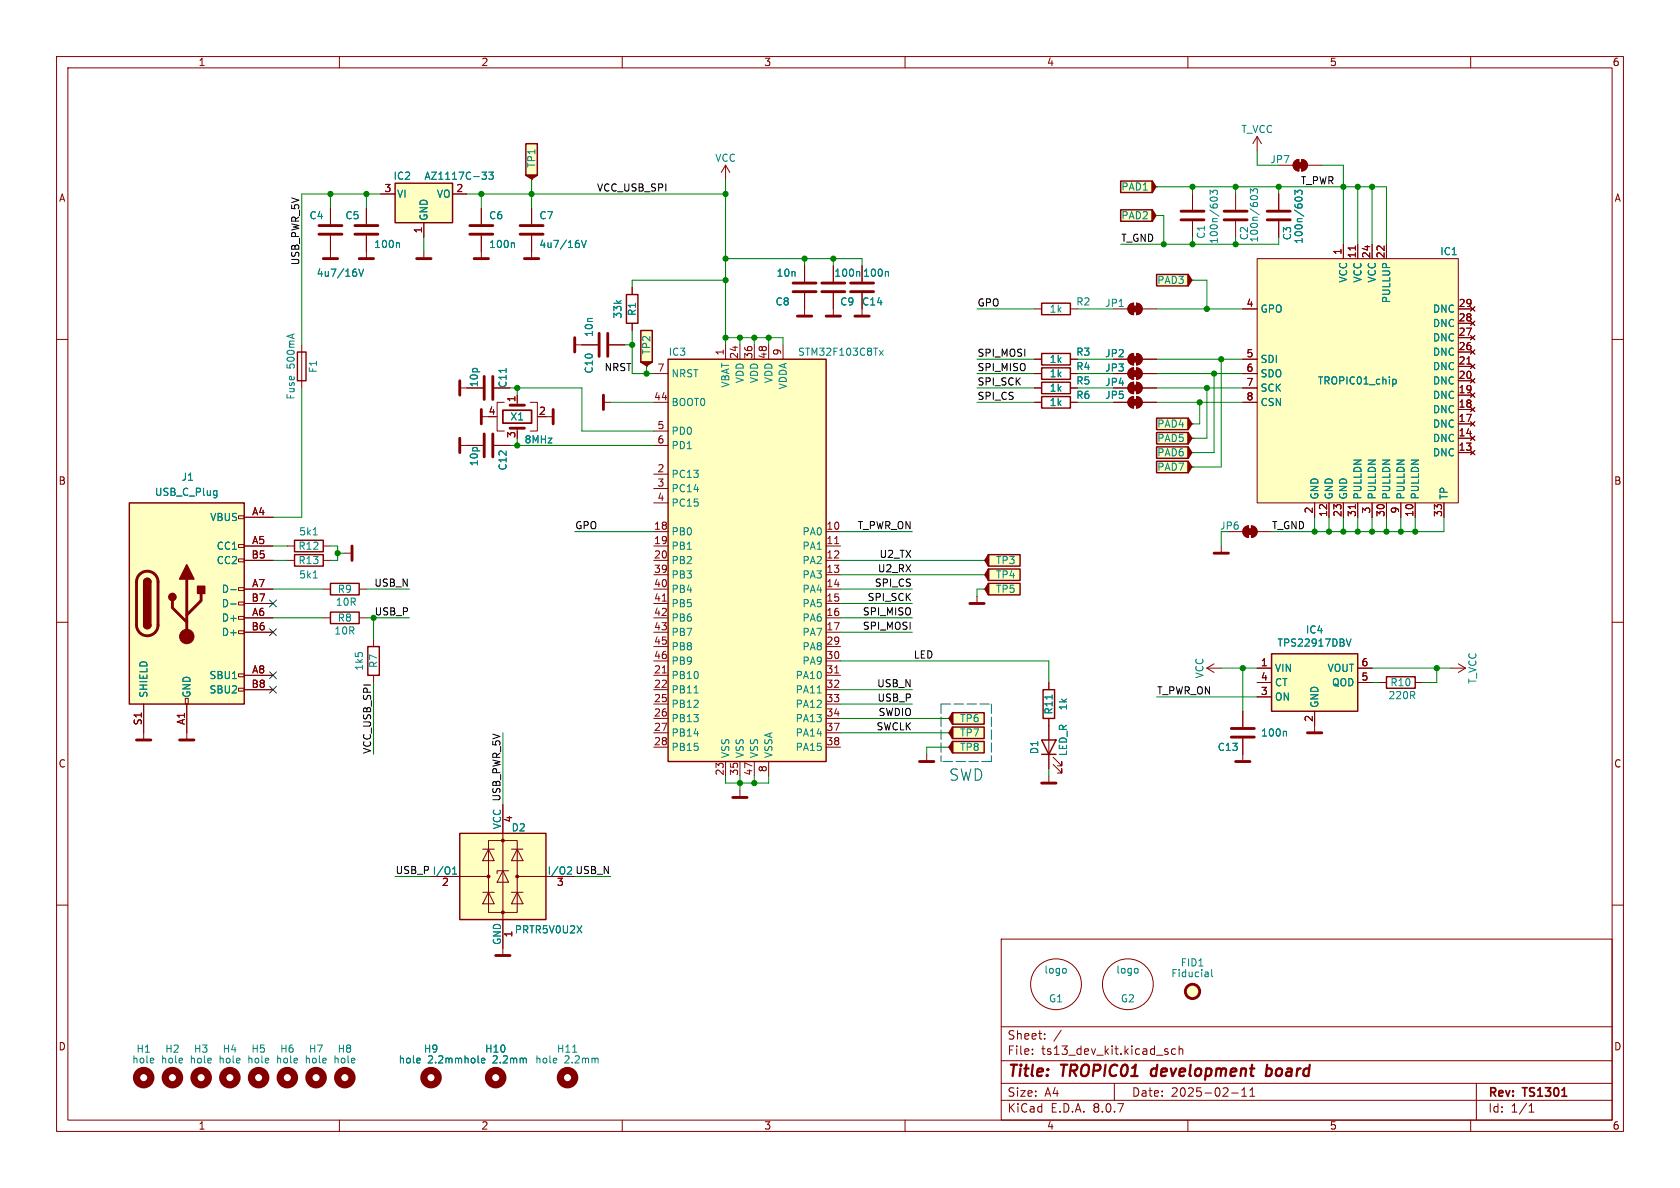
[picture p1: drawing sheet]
<svg xmlns="http://www.w3.org/2000/svg" width="297mm" height="210mm" viewBox="0 0 297 210" stroke-linecap="round" stroke-linejoin="round" font-family="sans-serif">
<defs><g id="words">
<text font-size="2.8" fill="#0000c2" x="167.6" y="138.2">SWD</text>
<g font-size="2.8" fill="#840000">
<text x="178" y="190.9">Title:</text>
<text x="187.7" y="190.9">TROPIC01</text>
<text x="204.4" y="190.9">development</text>
<text x="225.4" y="190.9">board</text>
</g>
<g font-size="2.1" fill="#840000">
<text x="178" y="184">Sheet:</text>
<text x="178" y="186.7">File:</text>
<text x="184.1" y="186.7">ts13_dev_kit.kicad_sch</text>
<text x="178" y="196.9">KiCad</text>
<text x="178" y="194.1">Size:</text>
<text x="184.7" y="194.1">A4</text>
<text x="185.7" y="196.9">E.D.A.</text>
<text x="193.3" y="196.9">8.0.7</text>
<text x="200" y="194.1">Date:</text>
<text x="207" y="194.1">2025-02-11</text>
<text x="263" y="194.3">Rev:</text>
<text x="263" y="196.9">Id:</text>
<text x="267.1" y="196.9">1/1</text>
<text x="269.4" y="194.3">TS1301</text>
</g>
<g font-size="1.8" fill="#840000">
<text x="35" y="11.9">1</text>
<text x="85" y="11.9">2</text>
<text x="135" y="11.9">3</text>
<text x="185" y="11.9">4</text>
<text x="235" y="11.9">5</text>
<text x="285" y="11.9">6</text>
<text x="10.3" y="35.9">A</text>
<text x="67.9" y="34">3</text>
<text x="80.6" y="34">2</text>
<text x="285.3" y="35.9">A</text>
<text x="74.7" y="41.3" transform="rotate(-90 74.7 41.3)">1</text>
<text x="237.2" y="45.2" transform="rotate(-90 237.2 45.2)">1</text>
<text x="239.8" y="45.8" transform="rotate(-90 239.8 45.8)">11</text>
<text x="242.3" y="45.8" transform="rotate(-90 242.3 45.8)">24</text>
<text x="244.9" y="45.8" transform="rotate(-90 244.9 45.8)">22</text>
<text x="220.3" y="54.4">4</text>
<text x="257.8" y="59.4">27</text>
<text x="257.8" y="56.9">28</text>
<text x="257.8" y="54.4">29</text>
<text x="116.1" y="65.8">7</text>
<text x="128" y="62.9" transform="rotate(-90 128 62.9)">1</text>
<text x="130.6" y="63.5" transform="rotate(-90 130.6 63.5)">24</text>
<text x="133.1" y="63.5" transform="rotate(-90 133.1 63.5)">36</text>
<text x="135.6" y="63.5" transform="rotate(-90 135.6 63.5)">48</text>
<text x="138.2" y="62.9" transform="rotate(-90 138.2 62.9)">9</text>
<text x="220.3" y="63.2">5</text>
<text x="220.3" y="65.8">6</text>
<text x="257.8" y="64.5">21</text>
<text x="257.8" y="62">26</text>
<text x="91.2" y="71.2" transform="rotate(-90 91.2 71.2)">1</text>
<text x="115.5" y="70.9">44</text>
<text x="220.3" y="68.3">7</text>
<text x="220.3" y="70.9">8</text>
<text x="257.8" y="69.6">19</text>
<text x="257.8" y="67.1">20</text>
<text x="86.3" y="73.4">4</text>
<text x="91.2" y="77.5" transform="rotate(-90 91.2 77.5)">3</text>
<text x="95.2" y="73.4">2</text>
<text x="116.1" y="75.9">5</text>
<text x="257.8" y="77.2">14</text>
<text x="257.8" y="74.7">17</text>
<text x="257.8" y="72.1">18</text>
<text x="116.1" y="83.6">2</text>
<text x="116.1" y="78.5">6</text>
<text x="257.8" y="79.8">13</text>
<text x="10.3" y="85.9">B</text>
<text x="116.1" y="86.1">3</text>
<text x="116.1" y="88.6">4</text>
<text x="285.3" y="85.9">B</text>
<text x="44.5" y="91.2">A4</text>
<text x="115.5" y="93.7">18</text>
<text x="146" y="93.7">10</text>
<text x="232.2" y="90.9" transform="rotate(-90 232.2 90.9)">2</text>
<text x="234.7" y="91.5" transform="rotate(-90 234.7 91.5)">12</text>
<text x="237.2" y="91.5" transform="rotate(-90 237.2 91.5)">23</text>
<text x="239.8" y="91.5" transform="rotate(-90 239.8 91.5)">31</text>
<text x="242.3" y="90.9" transform="rotate(-90 242.3 90.9)">3</text>
<text x="244.9" y="91.5" transform="rotate(-90 244.9 91.5)">30</text>
<text x="247.4" y="90.9" transform="rotate(-90 247.4 90.9)">9</text>
<text x="249.9" y="91.5" transform="rotate(-90 249.9 91.5)">10</text>
<text x="255" y="91.5" transform="rotate(-90 255 91.5)">33</text>
<text x="44.4" y="98.8">B5</text>
<text x="44.5" y="96.3">A5</text>
<text x="115.5" y="96.3">19</text>
<text x="115.5" y="98.8">20</text>
<text x="115.5" y="101.3">39</text>
<text x="146" y="96.3">11</text>
<text x="146" y="98.8">12</text>
<text x="146" y="101.3">13</text>
<text x="44.4" y="106.4">B7</text>
<text x="44.5" y="103.9">A7</text>
<text x="115.5" y="103.9">40</text>
<text x="115.5" y="106.4">41</text>
<text x="146" y="103.9">14</text>
<text x="146" y="106.4">15</text>
<text x="44.4" y="111.5">B6</text>
<text x="44.5" y="109">A6</text>
<text x="115.5" y="109">42</text>
<text x="115.5" y="111.5">43</text>
<text x="146" y="109">16</text>
<text x="146" y="111.5">17</text>
<text x="44.5" y="119.1">A8</text>
<text x="115.5" y="119.1">21</text>
<text x="115.5" y="114">45</text>
<text x="115.5" y="116.6">46</text>
<text x="146" y="114">29</text>
<text x="146" y="116.6">30</text>
<text x="146" y="119.1">31</text>
<text x="222.8" y="117.9">1</text>
<text x="240.6" y="117.9">6</text>
<text x="44.4" y="121.7">B8</text>
<text x="115.5" y="121.7">22</text>
<text x="115.5" y="124.2">25</text>
<text x="146" y="121.7">32</text>
<text x="146" y="124.2">33</text>
<text x="222.8" y="122.9">3</text>
<text x="222.8" y="120.4">4</text>
<text x="240.6" y="120.4">5</text>
<text x="25.1" y="128.3" transform="rotate(-90 25.1 128.3)">S1</text>
<text x="32.8" y="128.3" transform="rotate(-90 32.8 128.3)">A1</text>
<text x="115.5" y="126.7">26</text>
<text x="115.5" y="129.3">27</text>
<text x="115.5" y="131.8">28</text>
<text x="146" y="126.7">34</text>
<text x="146" y="129.3">37</text>
<text x="146" y="131.8">38</text>
<text x="232.2" y="127.7" transform="rotate(-90 232.2 127.7)">2</text>
<text x="10.3" y="135.9">C</text>
<text x="128" y="137.2" transform="rotate(-90 128 137.2)">23</text>
<text x="130.6" y="137.2" transform="rotate(-90 130.6 137.2)">35</text>
<text x="133.1" y="137.2" transform="rotate(-90 133.1 137.2)">47</text>
<text x="135.6" y="136.6" transform="rotate(-90 135.6 136.6)">8</text>
<text x="285.3" y="135.9">C</text>
<text x="90.9" y="145.5" transform="rotate(-90 90.9 145.5)">4</text>
<text x="78" y="156.9">2</text>
<text x="98.4" y="156.9">3</text>
<text x="90.9" y="165.8" transform="rotate(-90 90.9 165.8)">1</text>
<text x="10.3" y="185.9">D</text>
<text x="285.3" y="185.9">D</text>
<text x="35" y="199.9">1</text>
<text x="85" y="199.9">2</text>
<text x="135" y="199.9">3</text>
<text x="185" y="199.9">4</text>
<text x="235" y="199.9">5</text>
<text x="285" y="199.9">6</text>
</g>
<g font-size="1.8" fill="#008484">
<text x="219.4" y="23.7">T_VCC</text>
<text x="94.8" y="29.8" transform="rotate(-90 94.8 29.8)">TP1</text>
<text x="126.4" y="28.8">VCC</text>
<text x="224.5" y="29.1">JP7</text>
<text x="69.5" y="32">IC2</text>
<text x="70.1" y="35.2">VI</text>
<text x="74.9" y="32">AZ1117C-33</text>
<text x="77.1" y="35.2">VO</text>
<text x="198.1" y="33.9">PAD1</text>
<text x="54.6" y="39">C4</text>
<text x="61" y="39">C5</text>
<text x="75.8" y="39.1" transform="rotate(-90 75.8 39.1)">GND</text>
<text x="86.4" y="39">C6</text>
<text x="95.3" y="39">C7</text>
<text x="198.1" y="39">PAD2</text>
<text x="66" y="44">100n</text>
<text x="86.4" y="44">100n</text>
<text x="95.3" y="44">4u7/16V</text>
<text x="213.2" y="42.3" transform="rotate(-90 213.2 42.3)">C1</text>
<text x="215.5" y="43.2" transform="rotate(-90 215.5 43.2)">100n/603</text>
<text x="220.8" y="42.6" transform="rotate(-90 220.8 42.6)">C2</text>
<text x="222.6" y="43" transform="rotate(-90 222.6 43)">100n/603</text>
<text x="228.4" y="42.6" transform="rotate(-90 228.4 42.6)">C3</text>
<text x="230.5" y="43.2" transform="rotate(-90 230.5 43.2)">100n/603</text>
<text x="254.5" y="45.3">IC1</text>
<text x="55.9" y="49.1">4u7/16V</text>
<text x="137.2" y="49.1">10n</text>
<text x="147.4" y="49.1">100n</text>
<text x="152.5" y="49.1">100n</text>
<text x="204.5" y="50.4">PAD3</text>
<text x="238.4" y="50.1" transform="rotate(-90 238.4 50.1)">VCC</text>
<text x="240.9" y="50.1" transform="rotate(-90 240.9 50.1)">VCC</text>
<text x="243.4" y="50.1" transform="rotate(-90 243.4 50.1)">VCC</text>
<text x="246" y="53.7" transform="rotate(-90 246 53.7)">PULLUP</text>
<text x="105" y="59.7" transform="rotate(-90 105 59.7)">10n</text>
<text x="110.1" y="56.4" transform="rotate(-90 110.1 56.4)">33k</text>
<text x="112.6" y="56" transform="rotate(-90 112.6 56)">R1</text>
<text x="137" y="54.2">C8</text>
<text x="148.4" y="54.2">C9</text>
<text x="152.3" y="54.2">C14</text>
<text x="185.5" y="55.5">1k</text>
<text x="190.2" y="54.2">R2</text>
<text x="195.3" y="54.5">JP1</text>
<text x="222.8" y="55.5">GPO</text>
<text x="253.2" y="58">DNC</text>
<text x="253.2" y="55.5">DNC</text>
<text x="52.3" y="65.2" transform="rotate(-90 52.3 65.2)">500mA</text>
<text x="115.2" y="62.8" transform="rotate(-90 115.2 62.8)">TP2</text>
<text x="118.1" y="63.1">IC3</text>
<text x="141" y="63.1">STM32F103C8Tx</text>
<text x="185.5" y="64.4">1k</text>
<text x="190.2" y="63.1">R3</text>
<text x="190.2" y="65.6">R4</text>
<text x="195.3" y="63.3">JP2</text>
<text x="195.3" y="65.9">JP3</text>
<text x="222.8" y="64.4">SDI</text>
<text x="253.2" y="65.6">DNC</text>
<text x="253.2" y="63.1">DNC</text>
<text x="253.2" y="60.6">DNC</text>
<text x="52.3" y="70.7" transform="rotate(-90 52.3 70.7)">Fuse</text>
<text x="56.2" y="66" transform="rotate(-90 56.2 66)">F1</text>
<text x="84.7" y="68.6" transform="rotate(-90 84.7 68.6)">10p</text>
<text x="89.8" y="68.7" transform="rotate(-90 89.8 68.7)">C11</text>
<text x="105" y="66.1" transform="rotate(-90 105 66.1)">C10</text>
<text x="118.6" y="72">BOOT0</text>
<text x="118.6" y="66.9">NRST</text>
<text x="129.1" y="68.6" transform="rotate(-90 129.1 68.6)">VBAT</text>
<text x="131.7" y="67.8" transform="rotate(-90 131.7 67.8)">VDD</text>
<text x="134.2" y="67.8" transform="rotate(-90 134.2 67.8)">VDD</text>
<text x="136.8" y="67.8" transform="rotate(-90 136.8 67.8)">VDD</text>
<text x="139.3" y="68.9" transform="rotate(-90 139.3 68.9)">VDDA</text>
<text x="185.5" y="66.9">1k</text>
<text x="185.5" y="69.4">1k</text>
<text x="185.5" y="72">1k</text>
<text x="190.2" y="68.2">R5</text>
<text x="190.2" y="70.7">R6</text>
<text x="195.3" y="70.7">JP5</text>
<text x="195.3" y="68.4">JP4</text>
<text x="222.8" y="66.9">SDO</text>
<text x="222.8" y="69.4">SCK</text>
<text x="222.8" y="72">CSN</text>
<text x="232.9" y="68.2">TROPIC01_chip</text>
<text x="253.2" y="70.7">DNC</text>
<text x="253.2" y="68.2">DNC</text>
<text x="90.1" y="74.5">X1</text>
<text x="118.6" y="77.1">PD0</text>
<text x="204.5" y="75.8">PAD4</text>
<text x="253.2" y="75.8">DNC</text>
<text x="253.2" y="73.3">DNC</text>
<text x="84.7" y="82.5" transform="rotate(-90 84.7 82.5)">10p</text>
<text x="89.8" y="83.3" transform="rotate(-90 89.8 83.3)">C12</text>
<text x="92.6" y="78.6">8MHz</text>
<text x="118.6" y="79.6">PD1</text>
<text x="204.5" y="80.9">PAD6</text>
<text x="204.5" y="83.4">PAD7</text>
<text x="204.5" y="78.3">PAD5</text>
<text x="253.2" y="80.9">DNC</text>
<text x="253.2" y="78.3">DNC</text>
<text x="27.3" y="87.9">USB_C_Plug</text>
<text x="32" y="85.2">J1</text>
<text x="118.6" y="84.7">PC13</text>
<text x="118.6" y="87.2">PC14</text>
<text x="118.6" y="89.8">PC15</text>
<text x="233.3" y="88.4" transform="rotate(-90 233.3 88.4)">GND</text>
<text x="235.8" y="88.4" transform="rotate(-90 235.8 88.4)">GND</text>
<text x="238.4" y="88.4" transform="rotate(-90 238.4 88.4)">GND</text>
<text x="240.9" y="88.4" transform="rotate(-90 240.9 88.4)">PULLDN</text>
<text x="243.4" y="88.4" transform="rotate(-90 243.4 88.4)">PULLDN</text>
<text x="246" y="88.4" transform="rotate(-90 246 88.4)">PULLDN</text>
<text x="248.5" y="88.4" transform="rotate(-90 248.5 88.4)">PULLDN</text>
<text x="251.1" y="88.4" transform="rotate(-90 251.1 88.4)">PULLDN</text>
<text x="256.1" y="88.4" transform="rotate(-90 256.1 88.4)">TP</text>
<text x="37.1" y="92.3">VBUS</text>
<text x="52.8" y="94.8">5k1</text>
<text x="118.6" y="94.8">PB0</text>
<text x="141.8" y="94.8">PA0</text>
<text x="38.2" y="97.4">CC1</text>
<text x="38.2" y="99.9">CC2</text>
<text x="52.7" y="99.9">R13</text>
<text x="52.7" y="97.4">R12</text>
<text x="118.6" y="97.4">PB1</text>
<text x="118.6" y="99.9">PB2</text>
<text x="141.8" y="97.4">PA1</text>
<text x="141.8" y="99.9">PA2</text>
<text x="176" y="99.9">TP3</text>
<text x="39.1" y="105">D-</text>
<text x="39.1" y="107.5">D-</text>
<text x="52.8" y="102.5">5k1</text>
<text x="59.3" y="107.3">10R</text>
<text x="59.6" y="105">R9</text>
<text x="118.6" y="102.5">PB3</text>
<text x="118.6" y="105">PB4</text>
<text x="118.6" y="107.5">PB5</text>
<text x="141.8" y="102.5">PA3</text>
<text x="141.8" y="105">PA4</text>
<text x="141.8" y="107.5">PA5</text>
<text x="176" y="105">TP5</text>
<text x="176" y="102.5">TP4</text>
<text x="39.1" y="110.1">D+</text>
<text x="39.1" y="112.6">D+</text>
<text x="59" y="112.4">10R</text>
<text x="59.6" y="110.1">R8</text>
<text x="118.6" y="110.1">PB6</text>
<text x="118.6" y="112.6">PB7</text>
<text x="141.8" y="110.1">PA6</text>
<text x="141.8" y="112.6">PA7</text>
<text x="230.8" y="112.2">IC4</text>
<text x="64.4" y="118.7" transform="rotate(-90 64.4 118.7)">1k5</text>
<text x="66.9" y="118.2" transform="rotate(-90 66.9 118.2)">R7</text>
<text x="118.6" y="115.2">PB8</text>
<text x="118.6" y="117.7">PB9</text>
<text x="141.8" y="115.2">PA8</text>
<text x="141.8" y="117.7">PA9</text>
<text x="225.3" y="119">VIN</text>
<text x="225.7" y="114.5">TPS22917DBV</text>
<text x="234.6" y="119">VOUT</text>
<text x="26.3" y="123.4" transform="rotate(-90 26.3 123.4)">SHIELD</text>
<text x="33.9" y="123.4" transform="rotate(-90 33.9 123.4)">GND</text>
<text x="36.9" y="120.2">SBU1</text>
<text x="36.9" y="122.8">SBU2</text>
<text x="118.6" y="120.2">PB10</text>
<text x="118.6" y="122.8">PB11</text>
<text x="118.6" y="125.3">PB12</text>
<text x="140.6" y="120.2">PA10</text>
<text x="140.6" y="122.8">PA11</text>
<text x="140.6" y="125.3">PA12</text>
<text x="188.8" y="125.7" transform="rotate(-90 188.8 125.7)">1k</text>
<text x="213" y="120" transform="rotate(-90 213 120)">VCC</text>
<text x="225.3" y="124.1">ON</text>
<text x="225.3" y="121.5">CT</text>
<text x="233.3" y="125.2" transform="rotate(-90 233.3 125.2)">GND</text>
<text x="235.4" y="121.5">QOD</text>
<text x="245.4" y="123.8">220R</text>
<text x="245.7" y="121.5">R10</text>
<text x="261.2" y="121" transform="rotate(-90 261.2 121)">T_VCC</text>
<text x="118.6" y="127.9">PB13</text>
<text x="118.6" y="130.4">PB14</text>
<text x="140.6" y="127.9">PA13</text>
<text x="140.6" y="130.4">PA14</text>
<text x="169.6" y="130.4">TP7</text>
<text x="169.6" y="127.9">TP6</text>
<text x="186.3" y="126.4" transform="rotate(-90 186.3 126.4)">R11</text>
<text x="222.8" y="130.4">100n</text>
<text x="118.6" y="132.9">PB15</text>
<text x="129.1" y="134.1" transform="rotate(-90 129.1 134.1)">VSS</text>
<text x="131.7" y="134.1" transform="rotate(-90 131.7 134.1)">VSS</text>
<text x="134.2" y="134.1" transform="rotate(-90 134.2 134.1)">VSS</text>
<text x="136.8" y="134.1" transform="rotate(-90 136.8 134.1)">VSSA</text>
<text x="140.6" y="132.9">PA15</text>
<text x="169.6" y="132.9">TP8</text>
<text x="183.7" y="133.4" transform="rotate(-90 183.7 133.4)">D1</text>
<text x="188.8" y="133.8" transform="rotate(-90 188.8 133.8)">LED_R</text>
<text x="215.2" y="132.9">C13</text>
<text x="88.6" y="146.7" transform="rotate(-90 88.6 146.7)">VCC</text>
<text x="90.4" y="147.2">D2</text>
<text x="76.4" y="154.7">I/O1</text>
<text x="96.7" y="154.7">I/O2</text>
<text x="88.6" y="167.1" transform="rotate(-90 88.6 167.1)">GND</text>
<text x="90.9" y="165.2">PRTR5V0U2X</text>
<text x="184.5" y="172.3">logo</text>
<text x="197.2" y="172.3">logo</text>
<text x="207" y="172.9">Fiducial</text>
<text x="208.6" y="171">FID1</text>
<text x="185.3" y="177.4">G1</text>
<text x="198" y="177.4">G2</text>
<text x="23.3" y="188.2">hole</text>
<text x="24" y="186.3">H1</text>
<text x="28.4" y="188.2">hole</text>
<text x="29.1" y="186.3">H2</text>
<text x="33.4" y="188.2">hole</text>
<text x="34.2" y="186.3">H3</text>
<text x="38.5" y="188.2">hole</text>
<text x="39.3" y="186.3">H4</text>
<text x="43.6" y="188.2">hole</text>
<text x="44.3" y="186.3">H5</text>
<text x="48.7" y="188.2">hole</text>
<text x="49.4" y="186.3">H6</text>
<text x="53.8" y="188.2">hole</text>
<text x="54.5" y="186.3">H7</text>
<text x="58.8" y="188.2">hole</text>
<text x="59.6" y="186.3">H8</text>
<text x="70.4" y="188.2">hole</text>
<text x="74.8" y="186.3">H9</text>
<text x="75.6" y="188.2">2.2mm hole</text>
<text x="85.7" y="186.3">H10</text>
<text x="87" y="188.2">2.2mm</text>
<text x="94.5" y="188.2">hole</text>
<text x="98.4" y="186.3">H11</text>
<text x="99.7" y="188.2">2.2mm</text>
</g>
<g font-size="1.8">
<text x="105.4" y="33.9">VCC_USB_SPI</text>
<text x="229.9" y="32.7">T_PWR</text>
<text x="53" y="47" transform="rotate(-90 53 47)">USB_PWR_5V</text>
<text x="198.1" y="42.8">T_GND</text>
<text x="172.7" y="54.3">GPO</text>
<text x="106.8" y="65.7">NRST</text>
<text x="172.7" y="63.2">SPI_MOSI</text>
<text x="172.7" y="65.7">SPI_MISO</text>
<text x="172.7" y="68.2">SPI_SCK</text>
<text x="172.7" y="70.8">SPI_CS</text>
<text x="101.6" y="93.6">GPO</text>
<text x="151.5" y="93.6">T_PWR_ON</text>
<text x="224.8" y="93.6">T_GND</text>
<text x="155.1" y="101.3">U2_RX</text>
<text x="155.4" y="98.7">U2_TX</text>
<text x="66.1" y="103.8">USB_N</text>
<text x="153.3" y="106.3">SPI_SCK</text>
<text x="154.6" y="103.8">SPI_CS</text>
<text x="66.1" y="108.9">USB_P</text>
<text x="152.4" y="108.9">SPI_MISO</text>
<text x="152.4" y="111.4">SPI_MOSI</text>
<text x="161.4" y="116.5">LED</text>
<text x="155" y="121.6">USB_N</text>
<text x="155" y="124.1">USB_P</text>
<text x="204.5" y="122.8">T_PWR_ON</text>
<text x="154.9" y="129.2">SWCLK</text>
<text x="155.2" y="126.7">SWDIO</text>
<text x="65.7" y="133.4" transform="rotate(-90 65.7 133.4)">VCC_USB_SPI</text>
<text x="88.6" y="146.7" transform="rotate(-90 88.6 146.7)">VCC USB_PWR_5V</text>
<text x="69.8" y="154.6">USB_P I/O1</text>
<text x="101.6" y="154.6">USB_N</text>
</g>
<text font-size="1.8" fill="#008400" x="215.6" y="93.8">JP6</text>
</g></defs>
<g fill="none" stroke="#840000" stroke-width=".18">
<path d="M10 10h277v190h-277zM12 12h273v186h-273zM60 10v2M110 10v2M160 10v2M210 10v2M260 10v2M64.8 36.8v2.8M64.8 41.7v4M182.9 54.6h1.2M189.2 54.6h1.3M10 60h2"/>
<path d="M182.9 63.5h1.2M189.2 63.5h1.3M285 60h2M50.8 99.1h1.3M50.8 96.5h1.3M57.1 99.1h1.3M57.1 96.5h1.3M10 110h2M66 113v1.3M66 119.4v1.3M213.4 118.1l1.2 .8M213.4 118.1h2.5"/>
<path d="M214.6 117.3l-1.2 .8M285 110h2M130.8 139.7v1.3M10 160h2M177 166h108v32h-108zM285 160h2M60 198v2M110 198v2M160 198v2M177 194.5h108M177 191.5h108M177 187.5h108"/>
<path d="M177 181.5h108M182.5 186.3v.1M182.5 185.5v.1M184.7 183.6v.1M184.7 182.8v.1M187.6 182.1l-1.3 2M197 191.5v3M206.1 185.9l.4 .1v.2l-.2 .2h-.3M206.1 185.4l.4 .1M207.8 185.5l-.4-.1-.3 .3v.4l.1 .2h.6M208.5 185.5l.2-.1 .3 .1 .1 .9M208.5 184.9v1.5"/>
<path d="M210 198v2M217.7 193.2h1.2M219.5 193.8h.9M219.5 192.7l.5-.4v1.5M221 193.8h.8M221 192.7l.4-.4v1.5M260 198v2M261 191.5v6.5M270.3 196.6h.9M270.3 195.5l.4-.4v1.5"/>
</g>
<path d="M203.6 189.1l-.2 .7 .4 .4M223.9 189l.2-.1 .6 .1M224 188.2l-.2 2M224.7 190a.66 .66 0 0 1-.9 .1" fill="none" stroke="#840000" stroke-width=".4"/>
<path d="M184.1 53.6h5.1v2h-5.1zM184.1 62.5h5.1v2h-5.1zM52.1 98h5v2.1h-5zM52.1 95.5h5v2h-5zM65 114.3h2.1v5.1h-2.1z" fill="none" stroke="#840000" stroke-width=".25"/>
<g fill="none" stroke="#840000" stroke-width="1.3">
<circle cx="25.4" cy="190.5" r="1.27"/>
<circle cx="30.5" cy="190.5" r="1.27"/>
<circle cx="35.6" cy="190.5" r="1.27"/>
<circle cx="40.6" cy="190.5" r="1.27"/>
<circle cx="45.7" cy="190.5" r="1.27"/>
<circle cx="50.8" cy="190.5" r="1.27"/>
<circle cx="55.9" cy="190.5" r="1.27"/>
<circle cx="61" cy="190.5" r="1.27"/>
</g>
<path d="M70.4 42.9l.2 .2v.7M55.4 94.6h.7M55.4 102.2h.7M27.1 187.1l.1 .3-.6 .1M32.2 187.1l.1 .3-.6 .1M37.3 187.1v.3l-.6 .1M42.4 187.1v.3l-.6 .1M47.4 187.1l.1 .3-.6 .1M52.5 187.1l.1 .3-.6 .1M57.6 187.1l.1 .3-.6 .1M62.7 187.1v.3l-.6 .1" fill="none" stroke="#008484" stroke-width=".18"/>
<path d="M62.7 39.9h4.1M62.7 41.4h4.1M63.5 45.7h2.5M129.5 141h2.6" fill="none" stroke="#840000" stroke-width=".51"/>
<path d="M204.5 48.5h5.6v2h-5.6z" fill="#ffffc2"/>
<path d="M204.5 48.5h5.6v2h-5.6z" fill="none" stroke="#840000" stroke-width=".25"/>
<path d="M210.1 48.5l.6 1-.6 1z" fill="#840000" stroke="#840000" stroke-width=".25"/>
<path d="M85.1 36.8v2.8M85.1 41.7v2.8M210.8 49.5h.1" fill="none" stroke="#840000" stroke-width=".18"/>
<path d="M83.1 39.9h4M83.1 41.4h4" fill="none" stroke="#840000" stroke-width=".51"/>
<path d="M90.8 42.9l.1 .2v.7" fill="none" stroke="#008484" stroke-width=".18"/>
<path d="M222.2 45.7h35.6v43.2h-35.6z" fill="#ffffc2"/>
<g fill="none" stroke="#840000" stroke-width=".18">
<path d="M58.4 44.5v1.2M219.7 54.6h2.5M222.2 45.7h35.6v43.2h-35.6zM237.5 43.2v2.5M239.6 43.5v.7M240 43.2v2.5M242.6 43.2v2.5M245.1 43.2v2.5M257.8 59.7h2.5M257.8 57.2h2.5M257.8 54.6h2.5M260 59.3l.7 .8"/>
<path d="M260 56.8l.7 .7M260 54.2l.7 .8M260.7 59.3l-.7 .8M260.7 56.8l-.7 .7M260.7 54.2l-.7 .8M219.7 63.5h2.5M219.7 66h2.5M219.7 68.6h2.5M219.7 71.1h2.5M257.8 77.5h2.5M257.8 74.9h2.5M257.8 72.4h2.5"/>
<path d="M257.8 69.9h2.5M257.8 67.3h2.5M257.8 64.8h2.5M257.8 62.2h2.5M259.3 64.4h.7M260 79.6l.7 .8M260 77.1l.7 .8M260 74.5l.7 .8M260 72l.7 .8M260 69.5l.7 .7M260 66.9l.7 .8M260 64.4l.7 .8"/>
<path d="M260 61.8l.7 .8M260.7 79.6l-.7 .8M260.7 77.1l-.7 .8M260.7 74.5l-.7 .8M260.7 72l-.7 .8M260.7 69.5l-.7 .7M260.7 66.9l-.7 .8M260.7 64.4l-.7 .8M260.7 61.8l-.7 .8M232.4 88.9v2.5M234.9 88.9v2.5M237.5 88.9v2.5"/>
<path d="M239.6 89.2v.7M240 88.9v2.5M242.6 88.9v2.5M245.1 88.9v2.5M247.6 88.9v2.5M250.2 88.9v2.5M255.3 88.9v2.5M257.8 80h2.5"/>
</g>
<path d="M246.2 67.1l.4-.1 .2 .3-.1 .5h-.5" fill="none" stroke="#008484" stroke-width=".18"/>
<path d="M57.1 45.7h2.6" fill="none" stroke="#840000" stroke-width=".51"/>
<path d="M168.4 131.1h5.6v2h-5.6z" fill="#ffffc2"/>
<path d="M168.4 131.1h5.6v2h-5.6z" fill="none" stroke="#840000" stroke-width=".25"/>
<path d="M168.4 131.1v2l-.6-1z" fill="#840000" stroke="#840000" stroke-width=".25"/>
<g fill="none" stroke="#840000" stroke-width=".18">
<path d="M58.4 36.8v2.8M58.4 41.7v2.8M163.8 133.4v1.2M167.6 132.1h.1"/>
<circle cx="186.7" cy="174" r="4.5"/>
<circle cx="199.4" cy="174" r="4.5"/>
</g>
<g fill="none" stroke="#840000" stroke-width=".51">
<path d="M56.4 39.9h4.1M56.4 41.4h4.1M162.6 134.6h2.5"/>
<circle cx="210.8" cy="175.3" r="1.27"/>
</g>
<circle cx="210.8" cy="175.3" r="1.27" fill="#ffffc2" stroke="#ffffc2" stroke-width=".18"/>
<path d="M63 48.2v.5M63.4 47.6l.5 1.2 .4-1.2M188.4 171.2l.1 .2-.1 .6M201.1 171.2l.1 .2-.1 .6M213.5 171.9l.1 .8M213.6 172.6l-.1 .1M213.6 172.1l-.1 .1M214.2 171.4v1.1l.2 .2" fill="none" stroke="#008484" stroke-width=".18"/>
<path d="M168.4 128.5h5.6v2.1h-5.6z" fill="#ffffc2"/>
<path d="M168.4 128.5h5.6v2.1h-5.6z" fill="none" stroke="#840000" stroke-width=".25"/>
<path d="M168.4 128.5v2.1l-.6-1.1z" fill="#840000" stroke="#840000" stroke-width=".25"/>
<path d="M167.6 129.5h.1" fill="none" stroke="#840000" stroke-width=".18"/>
<path d="M168.4 126h5.6v2h-5.6z" fill="#ffffc2"/>
<path d="M52.6 62.2h1.5v5.1h-1.5zM184.1 65h5.1v2.1h-5.1zM184.1 67.6h5.1v2h-5.1zM184.1 70.1h5.1v2h-5.1zM58.4 103.1h5.1v2.1h-5.1zM58.4 108.2h5.1v2h-5.1zM168.4 126h5.6v2h-5.6zM184.1 130.8h2.6l-1.3 2.6zM184.1 133.4h2.6M184.4 121.9h2v5.1h-2z" fill="none" stroke="#840000" stroke-width=".25"/>
<path d="M168.4 126v2l-.6-1z" fill="#840000" stroke="#840000" stroke-width=".25"/>
<g fill="none" stroke="#840000" stroke-width=".18">
<path d="M53.3 61v7.6M182.9 66h1.2M182.9 68.6h1.2M182.9 71.1h1.2M189.2 66h1.3M189.2 68.6h1.3M189.2 71.1h1.3M196.8 66h2.6M196.8 68.6h2.6M196.8 71.1h2.6M196.8 63.5h2.6M199.7 70.4l.7-.3v2a1.02 1.02 0 0 1-.9-.6 1.02 1.02 0 0 1 .2-1.1z"/>
<path d="M199.7 67.9l.7-.3v2a1.02 1.02 0 0 1-.9-.6 1.02 1.02 0 0 1 .2-1.1zM199.7 62.8l.7-.3v2a1.02 1.02 0 0 1-.9-.6 1.02 1.02 0 0 1 .2-1.1zM199.7 65.3l.7-.3v2.1a1.02 1.02 0 0 1-.9-.7 1.02 1.02 0 0 1 .2-1.1zM200.9 70.1a1.02 1.02 0 0 1 1 1 1.02 1.02 0 0 1-1 1zM200.9 67.6a1.02 1.02 0 0 1 1 1 1.02 1.02 0 0 1-1 1zM200.9 62.5a1.02 1.02 0 0 1 1 1 1.02 1.02 0 0 1-1 1zM200.9 65a1.02 1.02 0 0 1 1 1 1.02 1.02 0 0 1-1 1.1zM201.9 66h2.6M201.9 68.6h2.6M201.9 71.1h2.6M201.9 63.5h2.6M61 97.8h1.2"/>
<path d="M57.1 104.1h1.3M57.1 109.2h1.3M63.5 104.1h1.3M63.5 109.2h1.3M33 129.5v1.3M167.6 127h.1M185.4 120.7v1.2M185.4 127v8.9M186.2 135.1l1.5 1.6v-.8v.8h-.8M186.2 133.9l1.5 1.5v-.8v.8h-.8"/>
</g>
<path d="M186 122.9v.7" fill="none" stroke="#008484" stroke-width=".18"/>
<path d="M62.2 96.5v2.6M31.7 130.8h2.6" fill="none" stroke="#840000" stroke-width=".51"/>
<g fill="#840000" stroke="#840000" stroke-width=".18">
<path d="M200.2 70.6h1v1h-1z"/>
<path d="M199.7 70.4l.7-.3v2a1.02 1.02 0 0 1-.9-.6 1.02 1.02 0 0 1 .2-1.1z"/>
<path d="M200.9 70.1a1.02 1.02 0 0 1 1 1 1.02 1.02 0 0 1-1 1z"/>
<path d="M200.2 68.1h1v1h-1z"/>
<path d="M199.7 67.9l.7-.3v2a1.02 1.02 0 0 1-.9-.6 1.02 1.02 0 0 1 .2-1.1z"/>
<path d="M200.9 67.6a1.02 1.02 0 0 1 1 1 1.02 1.02 0 0 1-1 1z"/>
<path d="M200.2 63h1v1h-1z"/>
<path d="M199.7 62.8l.7-.3v2a1.02 1.02 0 0 1-.9-.6 1.02 1.02 0 0 1 .2-1.1z"/>
<path d="M200.9 62.5a1.02 1.02 0 0 1 1 1 1.02 1.02 0 0 1-1 1z"/>
<path d="M200.2 65.5h1v1h-1z"/>
<path d="M199.7 65.3l.7-.3v2.1a1.02 1.02 0 0 1-.9-.7 1.02 1.02 0 0 1 .2-1.1z"/>
<path d="M200.9 65a1.02 1.02 0 0 1 1 1 1.02 1.02 0 0 1-1 1.1z"/>
</g>
<path d="M81.3 147.3h15.2v15.3h-15.2z" fill="#ffffc2"/>
<path d="M81.3 147.3h15.2v15.3h-15.2z" fill="none" stroke="#840000" stroke-width=".25"/>
<g fill="#840000" stroke="#840000" stroke-width=".18">
<path d="M200.2 54.1h1v1h-1z"/>
<path d="M199.7 53.9l.7-.3v2a1.02 1.02 0 0 1-.9-.6 1.02 1.02 0 0 1 .2-1.1z"/>
<path d="M200.9 53.6a1.02 1.02 0 0 1 1 1 1.02 1.02 0 0 1-1 1z"/>
<circle cx="86.4" cy="154.9" r=".25"/>
<circle cx="88.9" cy="161.3" r=".25"/>
<circle cx="88.9" cy="148.6" r=".25"/>
<circle cx="91.4" cy="154.9" r=".25"/>
</g>
<g fill="none" stroke="#840000" stroke-width=".18">
<path d="M152.4 47v2.8M152.4 51.8v4.1M196.8 54.6h2.6M199.7 53.9l.7-.3v2a1.02 1.02 0 0 1-.9-.6 1.02 1.02 0 0 1 .2-1.1zM200.9 53.6a1.02 1.02 0 0 1 1 1 1.02 1.02 0 0 1-1 1zM201.9 54.6h2.6M25.4 129.5v1.3M185.4 137.2v1.2M76.2 154.9h10.2M85.3 157.7h2.1M85.3 150.1h2.1M86.4 148.6h5v12.7h-5z"/>
<path d="M86.4 157.7l1 2.1h-2.1zM86.4 150.1l1 2h-2.1zM88.9 153.9l1 2.1h-2zM88.9 142.2v25.4M89.9 153.9h-2v.5M90.4 157.7h2.1M90.4 150.1h2.1M91.4 157.7l1.1 2.1h-2.1zM91.4 150.1l1.1 2h-2.1zM91.4 154.9h10.2"/>
</g>
<path d="M156.9 48l.2 .2v.6M80 154.5h.7M80 153.6l.4-.3v1.2M100.5 153.3h.4l.2 .3-.8 .9h.8" fill="none" stroke="#008484" stroke-width=".18"/>
<path d="M150.4 50h4M150.4 51.6h4M151.1 55.9h2.6M24.1 130.8h2.6M184.1 138.4h2.6" fill="none" stroke="#840000" stroke-width=".51"/>
<path d="M204.5 79h5.6v2h-5.6z" fill="#ffffc2"/>
<path d="M204.5 79h5.6v2h-5.6z" fill="none" stroke="#840000" stroke-width=".25"/>
<path d="M210.1 79l.6 1-.6 1z" fill="#840000" stroke="#840000" stroke-width=".25"/>
<path d="M210.8 80h.1M215.9 96.5v1.3" fill="none" stroke="#840000" stroke-width=".18"/>
<path d="M214.6 97.8h2.6" fill="none" stroke="#840000" stroke-width=".51"/>
<path d="M204.5 81.5h5.6v2.1h-5.6z" fill="#ffffc2"/>
<path d="M204.5 81.5h5.6v2.1h-5.6z" fill="none" stroke="#840000" stroke-width=".25"/>
<path d="M210.1 81.5l.6 1.1-.6 1z" fill="#840000" stroke="#840000" stroke-width=".25"/>
<path d="M210.8 82.6h.1M217.2 94h2.5M220 93.3l.7-.3v2a1.02 1.02 0 0 1-.9-.6 1.02 1.02 0 0 1 .2-1.1zM221.2 93a1.02 1.02 0 0 1 1 1 1.02 1.02 0 0 1-1 1zM222.2 94h2.6M219.7 125.7v2.8M219.7 130.6v4" fill="none" stroke="#840000" stroke-width=".18"/>
<g fill="#840000" stroke="#840000" stroke-width=".18">
<path d="M220.5 93.5h1v1h-1z"/>
<path d="M220 93.3l.7-.3v2a1.02 1.02 0 0 1-.9-.6 1.02 1.02 0 0 1 .2-1.1z"/>
<path d="M221.2 93a1.02 1.02 0 0 1 1 1 1.02 1.02 0 0 1-1 1z"/>
</g>
<path d="M217.7 128.8h4M217.7 130.3h4M218.4 134.6h2.6" fill="none" stroke="#840000" stroke-width=".51"/>
<path d="M227.2 129.3l.2 .2v.6" fill="none" stroke="#008484" stroke-width=".18"/>
<path d="M224.8 115.6h15.2v10.1h-15.2z" fill="#ffffc2"/>
<path d="M110.7 52.1h2.1v5.1h-2.1zM224.8 115.6h15.2v10.1h-15.2zM245.1 119.6h5.1v2.1h-5.1z" fill="none" stroke="#840000" stroke-width=".25"/>
<g fill="none" stroke="#840000" stroke-width=".18">
<path d="M85.1 44.5v1.2M111.8 50.8v1.3M111.8 57.2v1.2M142.2 47v2.8M142.2 51.8v4.1M222.2 118.1h2.6M240 118.1h2.6M256.5 118.1h2.6M257.8 117.3l1.3 .8M259.1 118.1l-1.3 .8M222.2 123.2h2.6M222.2 120.7h2.6"/>
<path d="M232.4 125.7v3.8M240 120.7h2.6M243.8 120.7h1.3M250.2 120.7h1.3M88.9 167.6v1.3"/>
</g>
<path d="M238 112.9l.4 1.3 .5-1.3M74.2 187.1l.1 .3-.6 .1M85.7 187.1v.3l-.6 .1M92.9 187.1l.1 .1v.7M98.4 187.1v.3l-.6 .1M101.2 186h.8M105.6 187.1l.1 .1v.7" fill="none" stroke="#008484" stroke-width=".18"/>
<path d="M83.8 45.7h2.6M140.2 50h4.1M140.2 51.6h4.1M141 55.9h2.5M231.1 129.5h2.6M87.6 168.9h2.6" fill="none" stroke="#840000" stroke-width=".51"/>
<g fill="none" stroke="#840000" stroke-width="1.3">
<circle cx="76.2" cy="190.5" r="1.27"/>
<circle cx="87.6" cy="190.5" r="1.27"/>
<circle cx="100.3" cy="190.5" r="1.27"/>
</g>
<path d="M118.1 63.5h27.9v71.1h-27.9z" fill="#ffffc2"/>
<path d="M118.1 63.5h27.9v71.1h-27.9z" fill="none" stroke="#840000" stroke-width=".25"/>
<g fill="none" stroke="#840000" stroke-width=".18">
<path d="M147.3 47v2.8M147.3 51.8v4.1M115.6 71.1h2.5M115.6 76.2h2.5M115.6 78.7h2.5M115.6 66h2.5M128.3 61v2.5M130.8 61v2.5M133.3 61v2.5M135.9 61v2.5M138.4 61v2.5M115.6 94h2.5"/>
<path d="M115.6 96.5h2.5M115.6 99.1h2.5M115.6 83.8h2.5M115.6 86.4h2.5M115.6 88.9h2.5M146 94h2.6M146 96.5h2.6M146 99.1h2.6M147.6 96.1h.7M115.6 101.6h2.5M115.6 104.1h2.5M115.6 106.7h2.5"/>
<path d="M115.6 109.2h2.5M115.6 111.8h2.5M115.6 119.4h2.5M115.6 114.3h2.5M115.6 116.8h2.5M117.1 119h.7M117.1 106.3h.7M146 101.6h2.6M146 104.1h2.6M146 106.7h2.6M146 109.2h2.6M146 111.8h2.6"/>
<path d="M146 119.4h2.6M146 114.3h2.6M146 116.8h2.6M147.6 119h.7M115.6 121.9h2.5M115.6 124.5h2.5M115.6 127h2.5M115.6 129.5h2.5M115.6 132.1h2.5M128.3 134.6v2.6M130.8 134.6v2.6M133.3 134.6v2.6"/>
<path d="M135.9 134.6v2.6M146 121.9h2.6M146 124.5h2.6M146 127h2.6M146 129.5h2.6M146 132.1h2.6"/>
</g>
<path d="M151.8 48l.2 .2v.6M155.5 62l.6 .8M156.1 62l-.6 .8M122.7 122.5h.7M144.5 122.5h.7" fill="none" stroke="#008484" stroke-width=".18"/>
<path d="M145.3 50h4.1M145.3 51.6h4.1M146 55.9h2.6" fill="none" stroke="#840000" stroke-width=".51"/>
<path d="M69.8 32.4h10.2v7h-10.2z" fill="#ffffc2"/>
<path d="M69.8 32.4h10.2v7h-10.2z" fill="none" stroke="#840000" stroke-width=".25"/>
<path d="M67.3 34.3h2.5M74.9 39.4v2.5M80 34.3h2.5" fill="none" stroke="#840000" stroke-width=".18"/>
<path d="M85.2 30.4h.8l-.4 .5 .3 .1 .1 .5-.3 .2h-.3M86.4 30.4h.8l-.4 .5 .3 .1v.6l-.1 .1-.6-.1" fill="none" stroke="#008484" stroke-width=".18"/>
<path d="M204.5 76.5h5.6v2h-5.6z" fill="#ffffc2"/>
<path d="M204.5 76.5h5.6v2h-5.6z" fill="none" stroke="#840000" stroke-width=".25"/>
<path d="M210.1 76.5l.6 1-.6 1z" fill="#840000" stroke="#840000" stroke-width=".25"/>
<g fill="none" stroke="#840000" stroke-width=".18">
<path d="M226.1 29.2h2.5M226.1 34.3v2.8M226.1 39.1v2.8M228.9 28.5l.7-.3v2a1.02 1.02 0 0 1-.9-.6 1.02 1.02 0 0 1 .2-1.1zM230.1 28.2a1.02 1.02 0 0 1 1 1 1.02 1.02 0 0 1-1 1zM231.1 29.2h2.6M74.9 44.5v1.2M85.1 73.7h1.3M87.6 73.7h.3M89.2 71.1h-1.3v5.1h1.3M91.4 69.9v1.2M91.4 75.7v.5"/>
<path d="M93.7 71.1h1.3v5.1h-1.3M101.6 61h4.1M107.7 61h2.8M210.8 77.5h.1"/>
</g>
<path d="M224 37.3h4.1M224 38.9h4.1M73.7 45.7h2.5M101.6 59.7v2.5M105.9 58.9v4.1M107.4 58.9v4.1M85.1 72.4v2.5M90.2 71.6h2.5M90.2 75.7h2.5" fill="none" stroke="#840000" stroke-width=".51"/>
<path d="M88.9 72.5h5.1v2.3h-5.1z" fill="none" stroke="#840000" stroke-width=".3"/>
<g fill="#840000" stroke="#840000" stroke-width=".18">
<path d="M229.4 28.7h1v1h-1z"/>
<path d="M228.9 28.5l.7-.3v2a1.02 1.02 0 0 1-.9-.6 1.02 1.02 0 0 1 .2-1.1z"/>
<path d="M230.1 28.2a1.02 1.02 0 0 1 1 1 1.02 1.02 0 0 1-1 1z"/>
</g>
<path d="M228.9 34.4v-.8l.5 .5 .1-.4h.6l.1 .2-.1 .5M229 35.4l-.1-.1a.68 .68 0 0 1 .7-.5 .68 .68 0 0 1 .6 .5l-.1 .1" fill="none" stroke="#008484" stroke-width=".18"/>
<path d="M204.5 73.9h5.6v2h-5.6z" fill="#ffffc2"/>
<path d="M204.5 73.9h5.6v2h-5.6z" fill="none" stroke="#840000" stroke-width=".25"/>
<path d="M210.1 73.9l.6 1-.6 1z" fill="#840000" stroke="#840000" stroke-width=".25"/>
<path d="M218.4 34.3v2.8M218.4 39.1v2.8M81.3 68.6h4M87.4 68.6h2.8M210.8 74.9h.1" fill="none" stroke="#840000" stroke-width=".18"/>
<path d="M216.4 37.3h4.1M216.4 38.9h4.1M81.3 67.3v2.6M85.6 66.5v4.1M87.1 66.5v4.1" fill="none" stroke="#840000" stroke-width=".51"/>
<path d="M221.1 34.2v-.8l.4 .4 .2-.4h.5l.1 .2-.1 .6M221.1 35.1v-.1a.68 .68 0 0 1 .6-.4 .68 .68 0 0 1 .6 .4v.1M89.5 65.1v.7" fill="none" stroke="#008484" stroke-width=".18"/>
<path d="M198.1 32h5.6v2h-5.6z" fill="#ffffc2"/>
<path d="M198.1 32h5.6v2h-5.6z" fill="none" stroke="#840000" stroke-width=".25"/>
<path d="M203.7 32l.6 1-.6 1z" fill="#840000" stroke="#840000" stroke-width=".25"/>
<path d="M204.5 33h.1M81.3 78.7h1.2" fill="none" stroke="#840000" stroke-width=".18"/>
<path d="M81.3 77.5v2.5" fill="none" stroke="#840000" stroke-width=".51"/>
<path d="M198.1 37.1h5.6v2h-5.6z" fill="#ffffc2"/>
<path d="M198.1 37.1h5.6v2h-5.6z" fill="none" stroke="#840000" stroke-width=".25"/>
<path d="M203.7 37.1l.6 1-.6 1z" fill="#840000" stroke="#840000" stroke-width=".25"/>
<path d="M204.5 38.1h.1" fill="none" stroke="#840000" stroke-width=".18"/>
<path d="M113.3 58.4h2v5.6h-2z" fill="#ffffc2"/>
<path d="M113.3 58.4h2v5.6h-2z" fill="none" stroke="#840000" stroke-width=".25"/>
<path d="M113.3 64h2l-1 .6z" fill="#840000" stroke="#840000" stroke-width=".25"/>
<path d="M128.3 29.2l-.8 1.3M128.3 29.2v2.6M128.3 29.2l.7 1.3M82.5 78.7h2.8M87.4 78.7h2.8M114.3 64.8h.1" fill="none" stroke="#840000" stroke-width=".18"/>
<path d="M85.6 76.7v4.1M87.1 76.7v4.1" fill="none" stroke="#840000" stroke-width=".51"/>
<path d="M174.8 98h5.5v2.1h-5.5z" fill="#ffffc2"/>
<path d="M174.8 98h5.5v2.1h-5.5z" fill="none" stroke="#840000" stroke-width=".25"/>
<path d="M174.8 98v2.1l-.7-1z" fill="#840000" stroke="#840000" stroke-width=".25"/>
<path d="M210.8 34.3v2.8M210.8 39.1v2.8M222.2 24.1l-.7 1.3M222.2 24.1v2.6M222.2 24.1l.8 1.3M106.7 71.1h1.2M174 99.1h.1" fill="none" stroke="#840000" stroke-width=".18"/>
<path d="M208.8 37.3h4.1M208.8 38.9h4.1M106.7 69.9v2.5" fill="none" stroke="#840000" stroke-width=".51"/>
<path d="M213.9 34.4v-.8l.5 .5 .1-.4h.6l.1 .2-.1 .5M214 35.4l-.1-.1a.68 .68 0 0 1 .7-.5 .68 .68 0 0 1 .6 .5l-.1 .1" fill="none" stroke="#008484" stroke-width=".18"/>
<path d="M93 25.4h2v5.6h-2z" fill="#ffffc2"/>
<path d="M93 25.4h2v5.6h-2z" fill="none" stroke="#840000" stroke-width=".25"/>
<path d="M93 31h2l-1 .6z" fill="#840000" stroke="#840000" stroke-width=".25"/>
<path d="M94 31.8h.1M172.7 105.4v1.3" fill="none" stroke="#840000" stroke-width=".18"/>
<path d="M171.4 106.7h2.6" fill="none" stroke="#840000" stroke-width=".51"/>
<path d="M174.8 103.1h5.5v2.1h-5.5z" fill="#ffffc2"/>
<path d="M174.8 103.1h5.5v2.1h-5.5z" fill="none" stroke="#840000" stroke-width=".25"/>
<path d="M174.8 103.1v2.1l-.7-1.1z" fill="#840000" stroke="#840000" stroke-width=".25"/>
<path d="M174 104.1h.1" fill="none" stroke="#840000" stroke-width=".18"/>
<path d="M174.8 100.6h5.5v2h-5.5z" fill="#ffffc2"/>
<path d="M174.8 100.6h5.5v2h-5.5z" fill="none" stroke="#840000" stroke-width=".25"/>
<path d="M174.8 100.6v2l-.7-1z" fill="#840000" stroke="#840000" stroke-width=".25"/>
<path d="M94 36.8v2.8M94 41.7v2.8M96.5 73.7h1.3M174 101.6h.1" fill="none" stroke="#840000" stroke-width=".18"/>
<path d="M91.9 39.9h4.1M91.9 41.4h4.1M97.8 72.4v2.5" fill="none" stroke="#840000" stroke-width=".51"/>
<path d="M102.4 43.1v.5M102.8 42.5l.4 1.3 .4-1.3" fill="none" stroke="#008484" stroke-width=".18"/>
<path d="M22.9 88.9h20.3v35.6h-20.3z" fill="#ffffc2"/>
<g fill="none" stroke="#840000" stroke-width=".18">
<path d="M58.4 36.8v2.8M64.8 36.8v2.8M67.3 34.3h2.5M74.9 39.4v2.5M80 34.3h2.5M85.1 36.8v2.8M94 36.8v2.8M226.1 34.3v2.8M226.1 39.1v2.8M58.4 41.7v2.8M64.8 41.7v2.8M85.1 41.7v2.8"/>
<path d="M94 41.7v4M111.8 50.8v1.3M111.8 57.2v1.2M142.2 47v2.8M142.2 51.8v2.8M147.3 47v2.8M147.3 51.8v2.8M152.4 47v2.8M152.4 51.8v2.8M219.7 54.6h2.5M237.5 43.2v2.5M239.6 43.5v.7"/>
<path d="M240 43.2v2.5M242.6 43.2v2.5M245.1 43.2v2.5M257.8 59.7h2.5M257.8 57.2h2.5M257.8 54.6h2.5M260 59.3l.7 .8M260 56.8l.7 .7M260 54.2l.7 .8M260.7 59.3l-.7 .8M260.7 56.8l-.7 .7M260.7 54.2l-.7 .8"/>
<path d="M82.5 68.6h2.8M82.5 78.7h2.8M87.4 68.6h2.8M87.4 78.7h2.8M91.4 69.9v1.2M102.9 61h2.8M107.7 61h2.8M182.9 63.5h1.2M182.9 66h1.2M182.9 68.6h1.2M182.9 71.1h1.2M189.2 63.5h1.3"/>
<path d="M189.2 66h1.3M189.2 68.6h1.3M189.2 71.1h1.3M196.8 63.5h2.6M196.8 66h2.6M196.8 68.6h2.6M196.8 71.1h2.6M201.9 63.5h2.6M201.9 66h2.6M201.9 68.6h2.6M201.9 71.1h2.6M219.7 63.5h2.5"/>
<path d="M219.7 66h2.5M219.7 68.6h2.5M219.7 71.1h2.5M257.8 77.5h2.5M257.8 74.9h2.5M257.8 72.4h2.5M257.8 69.9h2.5M257.8 67.3h2.5M257.8 64.8h2.5M257.8 62.2h2.5M259.3 64.4h.7M260 79.6l.7 .8"/>
<path d="M260 77.1l.7 .8M260 74.5l.7 .8M260 72l.7 .8M260 69.5l.7 .7M260 66.9l.7 .8M260 64.4l.7 .8M260 61.8l.7 .8M260.7 79.6l-.7 .8M260.7 77.1l-.7 .8M260.7 74.5l-.7 .8M260.7 72l-.7 .8M260.7 69.5l-.7 .7"/>
<path d="M260.7 66.9l-.7 .8M260.7 64.4l-.7 .8M260.7 61.8l-.7 .8M42.2 98.8h1v.5h-1zM42.2 96.3h1v.5h-1zM42.2 91.2h1v.5h-1zM43.2 91.4h5.1M43.2 96.5h5.1M43.2 99.1h5.1M232.4 88.9v2.5M234.9 88.9v2.5M237.5 88.9v2.5"/>
<path d="M239.6 89.2v.7M240 88.9v2.5M242.6 88.9v2.5M245.1 88.9v2.5M247.6 88.9v2.5M250.2 88.9v2.5M255.3 88.9v2.5M257.8 80h2.5M42.2 119.1h1v.5h-1zM42.2 111.5h1v.5h-1zM42.2 109h1v.5h-1zM42.2 106.4h1v.5h-1z"/>
<path d="M42.2 103.9h1v.5h-1zM43.2 109.2h5.1M43.2 104.1h5.1M43.2 119.4h5.1M43.2 111.8h5.1M43.2 106.7h5.1M222.2 118.1h2.6M240 118.1h2.6M25.4 124.5v5M32.8 123.4h.5v1.1h-.5zM33 124.5v5M42.2 121.7h1v.5h-1z"/>
<path d="M43.2 121.9h5.1M185.4 120.7v1.2M185.4 127v3.8M185.4 133.4v2.5M219.7 125.7v2.8M219.7 130.6v2.8M222.2 123.2h2.6M222.2 120.7h2.6M232.4 125.7v2.6M240 120.7h2.6M76.2 154.9h5.1M88.9 142.2v5.1"/>
<path d="M96.5 154.9h5.1M88.9 162.6v5"/>
</g>
<path d="M22.9 88.9h20.3v35.6h-20.3zM25.4 110.5a.64 .64 0 0 0 .6 .6 .64 .64 0 0 0 .7-.6M25.4 102.9a.64 .64 0 0 1 .6-.7 .64 .64 0 0 1 .7 .7" fill="none" stroke="#840000" stroke-width=".25"/>
<path d="M92.7 45.7h2.5M24.7 101.5a1.9 1.9 0 0 1 2.1-.4 1.9 1.9 0 0 1 1.1 1.8v7.6a1.91 1.91 0 0 1-1.9 1.9 1.91 1.91 0 0 1-1.9-1.9v-7.8l.2-.6zM30.5 106.2v1.2l2.5 2.6M33 102.4v10.1M35.6 104.9v1.3l-2.6 2.5" fill="none" stroke="#840000" stroke-width=".51"/>
<g fill="#840000" stroke="#840000" stroke-width=".25">
<path d="M25.4 110.5h1.3a.64 .64 0 0 1-.7 .6 .64 .64 0 0 1-.6-.6z"/>
<path d="M25.4 102.9h1.3v7.6h-1.3z"/>
<path d="M25.6 102.4a.64 .64 0 0 1 .7-.1 .64 .64 0 0 1 .4 .6h-1.3z"/>
<path d="M33 99.8l1.3 2.6h-2.6z"/>
<path d="M34.9 103.6h1.3v1.3h-1.3z"/>
<circle cx="30.5" cy="105.5" r=".63"/>
</g>
<circle cx="33" cy="112.5" r="1.27" fill="#840000" stroke="#840000" stroke-width=".18"/>
<g fill="none" stroke="#008484" stroke-width=".18">
<path d="M85.2 30.4h.8l-.4 .5 .3 .1 .1 .5-.3 .2h-.3M86.4 30.4h.8l-.4 .5 .3 .1v.6l-.1 .1-.6-.1M228.9 34.4v-.8l.5 .5 .1-.4h.6l.1 .2-.1 .5M229 35.4l-.1-.1a.68 .68 0 0 1 .7-.5 .68 .68 0 0 1 .6 .5l-.1 .1M63 48.2v.5M63.4 47.6l.5 1.2 .4-1.2M70.4 42.9l.2 .2v.7M90.8 42.9l.1 .2v.7M102.4 43.1v.5M102.8 42.5l.4 1.3 .4-1.3M151.8 48l.2 .2v.6M156.9 48l.2 .2v.6"/>
<path d="M89.5 65.1v.7M246.2 67.1l.4-.1 .2 .3-.1 .5h-.5M38.2 86.7l.1 .1M38.3 86.7v1.1l-.1 .1M38.3 87.5l-.1 .1M40.8 104.2h1M40.8 106.8h1M238 112.9l.4 1.3 .5-1.3M186 122.9v.7M227.2 129.3l.2 .2v.6M80 154.5h.7M80 153.6l.4-.3v1.2"/>
<path d="M100.5 153.3h.4l.2 .3-.8 .9h.8M74.2 187.1l.1 .3-.6 .1M85.7 187.1v.3l-.6 .1M92.9 187.1l.1 .1v.7"/>
</g>
<path d="M166.4 124.5h8.9M166.4 124.5v10.1M175.3 134.6h-8.9M175.3 124.5v10.1" fill="none" stroke="#0000c2" stroke-width=".18" stroke-dasharray="1.7 .6"/>
<g fill="none" stroke="#008400" stroke-width=".18">
<path d="M58.4 34.3v2.5M64.8 34.3v2.5M67.3 34.3h-14v26.7M82.5 34.3h45.8M85.1 34.3v2.5M94 31.8v5M128.3 31.8v29.2M204.5 33h40.6v10.2M204.5 38.1h1.2v5.1M210.8 33v1.3M218.4 33v1.3M222.2 26.7v2.5h3.9"/>
<path d="M226.1 33v1.3M233.7 29.2h3.8v14M240 33v10.2M242.6 33v10.2M74.9 41.9v2.6M111.8 58.4v7.6h3.8M128.3 45.7h24.1v1.3M128.3 59.7h10.1v1.3M128.3 49.5h-16.5v1.3M130.8 59.7v1.3M133.3 59.7v1.3M135.9 59.7v1.3"/>
<path d="M142.2 45.7v1.3M147.3 45.7v1.3M172.7 54.6h10.2M190.5 54.6h6.3M204.5 54.6h15.2M210.8 41.9v1.3M210.8 49.5h2.6v5.1M218.4 41.9v1.3M226.1 41.9v1.3h-28M53.3 68.6v22.8h-5M90.2 68.6h12.7v7.6h12.7M90.2 78.7h25.4"/>
<path d="M91.4 68.6v1.3M91.4 77.5v1.2M107.9 71.1h7.7M110.5 61h1.3M114.3 64.8v1.2M172.7 68.6h10.2M172.7 71.1h10.2M172.7 66h10.2M172.7 63.5h10.2M190.5 68.6h6.3M190.5 71.1h6.3M190.5 66h6.3"/>
<path d="M190.5 63.5h6.3M204.5 68.6h15.2M204.5 71.1h15.2M204.5 66h15.2M204.5 63.5h15.2M212.1 71.1v3.8h-1.3M213.4 68.6v8.9h-2.6M214.6 66v14h-3.8M215.9 63.5v19.1h-5.1M48.3 99.1h2.5M48.3 96.5h2.5M58.4 96.5h1.3v2.6h-1.3"/>
<path d="M59.7 97.8h1.3M101.6 94h14M148.6 99.1h25.4M148.6 94h12.7M215.9 94v2.5M232.4 91.4v2.6M234.9 91.4v2.6M237.5 91.4v2.6M240 91.4v2.6M242.6 91.4v2.6M245.1 91.4v2.6M247.6 91.4v2.6"/>
<path d="M250.2 91.4v2.6M255.3 91.4v2.6h-30.5M48.3 104.1h8.8M48.3 109.2h8.8M64.8 104.1h7.6M64.8 109.2h7.6M66 109.2v3.8M148.6 104.1h12.7M148.6 109.2h12.7M148.6 101.6h25.4M148.6 116.8h36.8v3.9M148.6 111.8h12.7"/>
<path d="M148.6 106.7h12.7M174 104.1h-1.3v1.3M215.9 118.1h6.3M219.7 118.1v7.6M242.6 118.1h13.9M254 118.1v2.6h-2.5M66 120.7v12.7M88.9 129.5v12.7M128.3 137.2v1.2h7.6v-1.2M130.8 137.2v2.5M133.3 137.2v1.2M148.6 129.5h19"/>
<path d="M148.6 127h19M148.6 124.5h12.7M148.6 121.9h12.7M167.6 132.1h-3.8v1.3M185.4 135.9v1.3M204.5 123.2h17.7M242.6 120.7h1.2M69.8 154.9h6.4M101.6 154.9h6.3"/>
</g>
<path d="M47.7 106.1l1.2 1.2M47.7 111.2l1.2 1.2M47.7 118.8l1.2 1.2M48.9 106.1l-1.2 1.2M48.9 111.2l-1.2 1.2M48.9 118.8l-1.2 1.2M47.7 121.3l1.2 1.2M48.9 121.3l-1.2 1.2" fill="none" stroke="#000084" stroke-width=".18"/>
<g fill="#008400" stroke="#008400" stroke-width=".18">
<circle cx="218.4" cy="43.2" r=".46"/>
<circle cx="218.4" cy="33" r=".46"/>
<circle cx="226.1" cy="33" r=".46"/>
<circle cx="242.6" cy="33" r=".46"/>
<circle cx="240" cy="33" r=".46"/>
<circle cx="237.5" cy="33" r=".46"/>
<circle cx="210.8" cy="33" r=".46"/>
<circle cx="240" cy="94" r=".46"/>
<circle cx="242.6" cy="94" r=".46"/>
<circle cx="247.6" cy="94" r=".46"/>
<circle cx="250.2" cy="94" r=".46"/>
<circle cx="245.1" cy="94" r=".46"/>
<circle cx="237.5" cy="94" r=".46"/>
<circle cx="219.7" cy="118.1" r=".46"/>
<circle cx="215.9" cy="63.5" r=".46"/>
<circle cx="214.6" cy="66" r=".46"/>
<circle cx="213.4" cy="68.6" r=".46"/>
<circle cx="232.4" cy="94" r=".46"/>
<circle cx="234.9" cy="94" r=".46"/>
<circle cx="254" cy="118.1" r=".46"/>
<circle cx="147.3" cy="45.7" r=".46"/>
<circle cx="213.4" cy="54.6" r=".46"/>
<circle cx="205.7" cy="43.2" r=".46"/>
<circle cx="210.8" cy="43.2" r=".46"/>
<circle cx="212.1" cy="71.1" r=".46"/>
<circle cx="111.8" cy="61" r=".46"/>
<circle cx="128.3" cy="49.5" r=".46"/>
<circle cx="128.3" cy="45.7" r=".46"/>
<circle cx="128.3" cy="34.3" r=".46"/>
<circle cx="114.3" cy="66" r=".46"/>
<circle cx="91.4" cy="78.7" r=".46"/>
<circle cx="142.2" cy="45.7" r=".46"/>
<circle cx="66" cy="109.2" r=".46"/>
<circle cx="59.7" cy="97.8" r=".46"/>
<circle cx="130.8" cy="138.4" r=".46"/>
<circle cx="64.8" cy="34.3" r=".46"/>
<circle cx="94" cy="34.3" r=".46"/>
<circle cx="58.4" cy="34.3" r=".46"/>
<circle cx="85.1" cy="34.3" r=".46"/>
<circle cx="91.4" cy="68.6" r=".46"/>
<circle cx="128.3" cy="59.7" r=".46"/>
<circle cx="130.8" cy="59.7" r=".46"/>
<circle cx="135.9" cy="59.7" r=".46"/>
<circle cx="133.3" cy="59.7" r=".46"/>
<circle cx="133.3" cy="138.4" r=".46"/>
</g>
<use href="#words"/>
</svg>
